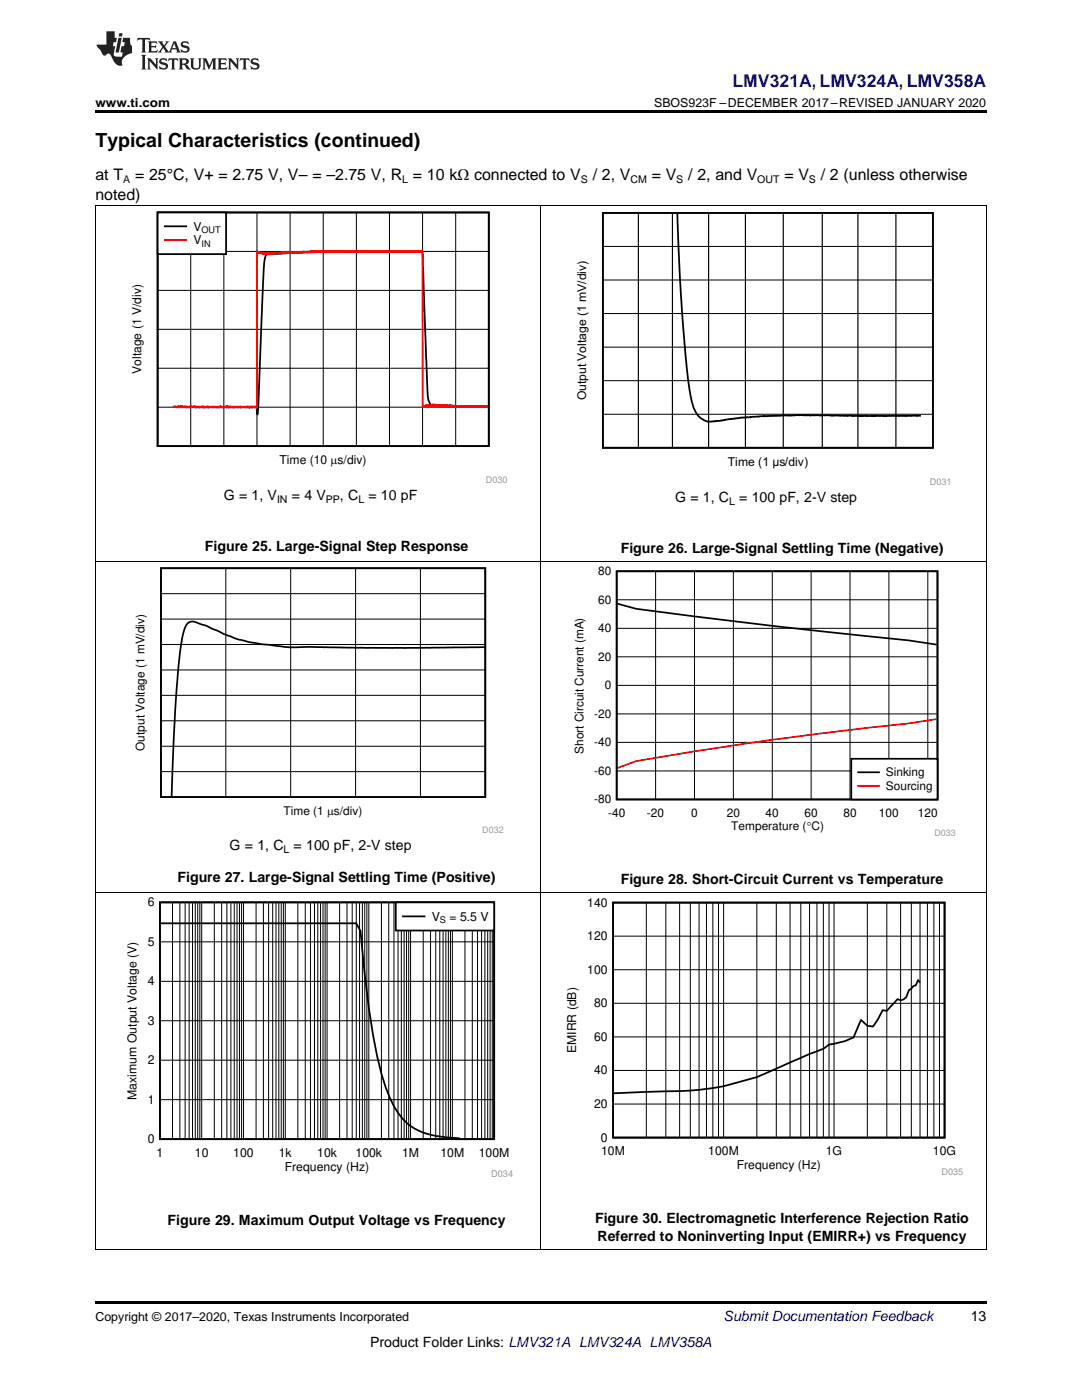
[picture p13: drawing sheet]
<svg xmlns="http://www.w3.org/2000/svg" width="216mm" height="279mm" viewBox="0 0 216 279" stroke-linecap="round" stroke-linejoin="round" font-family="sans-serif">
<defs><g id="words">
<text font-size="3.9" x="19" y="29.3">Typical Characteristics (continued)</text>
<text font-size="3.5" fill="#00f" x="146.2" y="17.3">LMV321A, LMV324A, LMV358A</text>
<g font-size="3.2">
<text x="19" y="36">at T</text>
<text x="27" y="36">= 25°C, V+ = 2.75 V, V– = –2.75 V, R = 10 kΩ connected to V</text>
<text x="118.3" y="36">/ 2, V</text>
<text x="130" y="36">= V</text>
<text x="137.3" y="36">/ 2, and V</text>
<text x="156.5" y="36">= V</text>
<text x="163.8" y="36">/ 2 (unless otherwise</text>
<text x="19" y="39.9">noted)</text>
</g>
<g font-size="2.8">
<text x="44.7" y="99.8">G = 1, V</text>
<text x="58.2" y="99.8">= 4 V</text>
<text x="67.8" y="99.8">, C</text>
<text x="73.5" y="99.8">= 10 pF</text>
<text x="134.7" y="100.2">G = 1, C</text>
<text x="147.5" y="100.2">= 100 pF, 2-V step</text>
<text x="40.9" y="110">Figure 25. Large-Signal Step Response</text>
<text x="123.9" y="110.4">Figure 26. Large-Signal Settling Time (Negative)</text>
<text x="45.8" y="169.7">G = 1, C</text>
<text x="58.6" y="169.7">= 100 pF, 2-V step</text>
<text x="35.4" y="175.9">Figure 27. Large-Signal Settling Time (Positive)</text>
<text x="123.9" y="176.4">Figure 28. Short-Circuit Current vs Temperature</text>
<text x="33.4" y="244.4">Figure 29. Maximum Output Voltage vs Frequency</text>
<text x="118.7" y="244.1">Figure 30. Electromagnetic Interference Rejection Ratio</text>
<text x="119.2" y="247.6">Referred to Noninverting Input (EMIRR+) vs Frequency</text>
<text x="193.7" y="263.6">13</text>
<text x="73.8" y="268.9">Product Folder Links: LMV321A LMV324A LMV358A</text>
</g>
<text font-size="2.8" fill="#0000c8" x="144.4" y="263.6">Submit Documentation Feedback</text>
<g font-size="2.5">
<text x="19" y="21.4">www.ti.com</text>
<text x="130.5" y="21.4">SBOS923F –DECEMBER 2017–REVISED JANUARY 2020</text>
<text x="19" y="263.6">Copyright © 2017–2020, Texas Instruments Incorporated</text>
</g>
<g font-size="2.4">
<text x="38.6" y="46">V</text>
<text x="38.6" y="48.8">V</text>
<text x="28.1" y="74.6" transform="rotate(-90 28.1 74.6)">Voltage (1 V/div)</text>
<text x="117" y="79.9" transform="rotate(-90 117 79.9)">Output Voltage (1 mV/div)</text>
<text x="55.8" y="92.7">Time (10 Ps/div)</text>
<text x="145.2" y="93">Time (1 μs/div)</text>
<text x="119.4" y="114.8">80</text>
<text x="119.4" y="120.5">60</text>
<text x="119.4" y="131.9">20</text>
<text x="119.4" y="126.2">40</text>
<text x="120.7" y="137.6">0</text>
<text x="118.6" y="143.2">-20</text>
<text x="28.9" y="149.9" transform="rotate(-90 28.9 149.9)">Output Voltage (1 mV/div)</text>
<text x="118.6" y="148.9">-40</text>
<text x="116.5" y="150.4" transform="rotate(-90 116.5 150.4)">Short Circuit Current (mA)</text>
<text x="118.6" y="154.6">-60</text>
<text x="176.8" y="155">Sinking</text>
<text x="118.6" y="160.3">-80</text>
<text x="176.8" y="157.7">Sourcing</text>
<text x="56.6" y="162.6">Time (1 Ps/div)</text>
<text x="121.3" y="163">-40</text>
<text x="129.1" y="163">-20</text>
<text x="137.9" y="163">0</text>
<text x="145" y="163">20</text>
<text x="145.9" y="165.7">Temperature (qC)</text>
<text x="152.8" y="163">40</text>
<text x="160.5" y="163">60</text>
<text x="168.3" y="163">80</text>
<text x="175.4" y="163">100</text>
<text x="183.2" y="163">120</text>
<text x="29.5" y="180.9">6</text>
<text x="86.2" y="183.8">V</text>
<text x="89.7" y="183.8">= 5.5 V</text>
<text x="117.2" y="180.9">140</text>
<text x="29.5" y="188.8">5</text>
<text x="117.2" y="187.6">120</text>
<text x="29.5" y="196.6">4</text>
<text x="117.2" y="194.3">100</text>
<text x="118.5" y="201">80</text>
<text x="29.5" y="204.5">3</text>
<text x="118.5" y="207.7">60</text>
<text x="29.5" y="212.4">2</text>
<text x="115" y="210.1" transform="rotate(-90 115 210.1)">EMIRR (dB)</text>
<text x="118.5" y="214.4">40</text>
<text x="27.2" y="219.5" transform="rotate(-90 27.2 219.5)">Maximum Output Voltage (V)</text>
<text x="29.5" y="220.3">1</text>
<text x="118.5" y="221.1">20</text>
<text x="119.9" y="227.8">0</text>
<text x="29.5" y="228.1">0</text>
<text x="31.2" y="230.9">1</text>
<text x="38.9" y="230.9">10</text>
<text x="46.6" y="230.9">100</text>
<text x="55.6" y="230.9">1k</text>
<text x="56.8" y="233.8">Frequency (Hz)</text>
<text x="63.3" y="230.9">10k</text>
<text x="70.9" y="230.9">100k</text>
<text x="80.2" y="230.9">1M</text>
<text x="87.9" y="230.9">10M</text>
<text x="95.5" y="230.9">100M</text>
<text x="120" y="230.6">10M</text>
<text x="141.3" y="230.6">100M</text>
<text x="147" y="233.4">Frequency (Hz)</text>
<text x="164.8" y="230.6">1G</text>
<text x="186.2" y="230.6">10G</text>
</g>
<g font-size="2.1">
<text x="24.6" y="36.6">A</text>
<text x="80.3" y="36.6">L</text>
<text x="115.9" y="36.6">S</text>
<text x="125.8" y="36.6">CM</text>
<text x="135" y="36.6">S</text>
<text x="151.1" y="36.6">OUT</text>
<text x="161.4" y="36.6">S</text>
<text x="55.3" y="100.4">IN</text>
<text x="65" y="100.4">PP</text>
<text x="71.5" y="100.4">L</text>
<text x="145.5" y="100.7">L</text>
<text x="56.6" y="170.3">L</text>
</g>
<g font-size="1.8">
<text x="40.2" y="46.4">OUT</text>
<text x="40.2" y="49.2">IN</text>
<text x="87.8" y="184.2">S</text>
</g>
<g font-size="1.8" fill="#999">
<text x="96.9" y="96.4">D030</text>
<text x="185.5" y="96.8">D031</text>
<text x="96.2" y="166.3">D032</text>
<text x="186.5" y="166.7">D033</text>
<text x="98" y="234.8">D034</text>
<text x="187.9" y="234.4">D035</text>
</g>
</g></defs>
<path d="M19 249.3l.2 .1zM196.7 249.3l.1 .1zM19 259.7h177.8v.5h-177.8z" fill="#000"/>
<path d="M19.1 178.2v71.2M107.9 178.2v71.2M196.8 178.2v71.2M19 249.3h177.8" fill="none" stroke="#000" stroke-width=".2"/>
<path d="M24.8 179.1h77.6v55.8h-77.6z" fill-rule="evenodd" fill="#fff"/>
<path d="M31.9 180.1h66.7v47.2h-66.7zM32.1 184.3h39l.8 1.5a178.8 178.8 0 0 0 4.2 28.4 23.7 23.7 0 0 0 4.2 9 12.1 12.1 0 0 0 8.3 3.7l3.1 .3" fill="none" stroke="#000" stroke-width=".35"/>
<g fill="none" stroke="#000" stroke-width=".2">
<path d="M31.9 195.8h66.7M31.9 188h66.7M34.4 180.1v47.3M35.9 180.1v47.3M36.9 180.1v47.3M37.7 180.1v47.3M38.4 180.1v47.3M39 180.1v47.3M39.5 180.1v47.3M39.9 180.1v47.3M40.2 180.1v47.3M42.8 180.1v47.3"/>
<path d="M44.2 180.1v47.3M45.3 180.1v47.3M46.1 180.1v47.3M46.7 180.1v47.3M47.3 180.1v47.3M47.8 180.1v47.3M48.2 180.1v47.3M48.6 180.1v47.3M51.1 180.1v47.3M52.6 180.1v47.3M53.6 180.1v47.3M54.4 180.1v47.3"/>
<path d="M55.1 180.1v47.3M55.6 180.1v47.3M56.1 180.1v47.3M56.5 180.1v47.3M56.9 180.1v47.3M59.4 180.1v47.3M60.9 180.1v47.3M61.9 180.1v47.3M62.8 180.1v47.3M63.4 180.1v47.3M64 180.1v47.3M64.5 180.1v47.3"/>
<path d="M64.9 180.1v47.3M65.3 180.1v47.3M67.8 180.1v47.3M69.2 180.1v47.3M70.3 180.1v47.3M71.1 180.1v47.3M71.7 180.1v47.3M72.3 180.1v47.3M72.8 180.1v47.3M73.2 180.1v47.3M73.6 180.1v47.3M76.1 180.1v47.3"/>
<path d="M77.6 180.1v47.3M78.6 180.1v47.3M79.4 180.1v47.3M80.1 180.1v47.3M80.6 180.1v47.3M81.1 180.1v47.3M81.6 180.1v47.3M81.9 180.1v47.3M84.4 180.1v47.3M85.9 180.1v47.3M86.9 180.1v47.3M87.8 180.1v47.3"/>
<path d="M88.4 180.1v47.3M89 180.1v47.3M89.5 180.1v47.3M89.9 180.1v47.3M90.3 180.1v47.3M92.8 180.1v47.3M94.2 180.1v47.3M95.3 180.1v47.3M96.1 180.1v47.3M96.8 180.1v47.3M97.3 180.1v47.3M97.8 180.1v47.3"/>
<path d="M98.2 180.1v47.3M31.9 219.5h66.7M31.9 211.6h66.7M31.9 203.7h66.7"/>
</g>
<path d="M79 180.1h19.6v5.6h-19.6z" fill-rule="evenodd" fill="#fff"/>
<path d="M79 180.1h19.6v5.6h-19.6zM80.4 182.9h4.3" fill="none" stroke="#000" stroke-width=".35"/>
<path d="M112.6 179.2h79.6v55.3h-79.6z" fill-rule="evenodd" fill="#fff"/>
<path d="M122.3 180.1h66.2v46.9h-66.2zM183.6 196.1l-.4-.5-.5 1-.4 .2-.9 .8-.6 1.4-.5 .5-.6 .1-.6-.2-2.1 2.4-.9-.2-.9 1.8-1 1.5-1.1-.2-1.3-1.2-1.5 3.6-1.7 .7-3.2 .7-1.1 .8-2.8 1-6.6 3a44 44 0 0 1-13.9 4l-5.4 .5-13.1 .4" fill="none" stroke="#000" stroke-width=".35"/>
<g fill="none" stroke="#000" stroke-width=".2">
<path d="M19.1 112.1v66.1M107.9 112.1v66.1M196.8 112.1v66.1M19 178.1h177.8M122.3 193.5h66.2M122.3 186.8h66.2M129 180.1v46.9M132.9 180.1v46.9M135.6 180.1v46.9M137.7 180.1v46.9M139.5 180.1v46.9M141 180.1v46.9"/>
<path d="M142.2 180.1v46.9M143.4 180.1v46.9M144.4 180.1v46.9M151 180.1v46.9M154.9 180.1v46.9M157.6 180.1v46.9M159.8 180.1v46.9M161.5 180.1v46.9M163 180.1v46.9M164.3 180.1v46.9M165.4 180.1v46.9M166.4 180.1v46.9"/>
<path d="M173.1 180.1v46.9M177 180.1v46.9M179.7 180.1v46.9M181.8 180.1v46.9M183.6 180.1v46.9M185.1 180.1v46.9M186.3 180.1v46.9M187.5 180.1v46.9M122.3 213.6h66.2M122.3 206.9h66.2M122.3 200.2h66.2M122.3 220.3h66.2"/>
</g>
<path d="M114.1 113.1h76.6v53.7h-76.6z" fill-rule="evenodd" fill="#fff"/>
<path d="M123.1 114h64v45.5h-64zM123.2 120.5l3.7 1 11.7 1.5 15.5 1.9 27.1 2.9 5.7 .8" fill="none" stroke="#000" stroke-width=".34"/>
<g fill="none" stroke="#000" stroke-width=".2">
<path d="M123.1 119.7h64M130.8 114v45.6M138.6 114v45.6M146.3 114v45.6M154.1 114v45.6M161.9 114v45.6M169.6 114v45.6M177.4 114v45.6M185.1 114v45.6M123.1 136.8h64M123.1 131.1h64M123.1 125.4h64"/>
<path d="M123.1 153.9h64M123.1 148.2h64M123.1 142.5h64"/>
</g>
<path d="M186.9 143.5l-5.7 .9a761 761 0 0 0-54.3 7.5l-3.7 1.4" fill="none" stroke="#f00" stroke-width=".34"/>
<path d="M169.9 151.4h17.2v8.1h-17.2z" fill-rule="evenodd" fill="#fff"/>
<path d="M169.9 151.4h17.2v8.1h-17.2zM171.2 154.1h4.2" fill="none" stroke="#000" stroke-width=".34"/>
<path d="M171.2 156.8h4.2" fill="none" stroke="#f00" stroke-width=".34"/>
<path d="M26.5 113.2h74v53.2h-74z" fill-rule="evenodd" fill="#fff"/>
<path d="M32.1 113.4h64.7v45.7h-64.7zM96.7 129.2l-18.8 .1-20.8-.2-4.8-.5-4.7-1-2.9-1.1-3.4-1.6-1.3-.4a2.48 2.48 0 0 0-2.5-.2 5.8 5.8 0 0 0-1.2 3.6l-.7 5.3-.5 6.5-.8 19.2" fill="none" stroke="#000" stroke-width=".34"/>
<g fill="none" stroke="#000" stroke-width=".2">
<path d="M19.1 41.1v71M107.9 41.1v71M196.8 41.1v71M19 112.1h177.8M32.1 118.5h64.7M45.1 113.4v45.7M58 113.4v45.7M71 113.4v45.7M83.9 113.4v45.7M32.1 138.8h64.7M32.1 133.7h64.7M32.1 128.6h64.7"/>
<path d="M32.1 123.6h64.7M32.1 154h64.7M32.1 148.9h64.7M32.1 143.8h64.7"/>
</g>
<path d="M115.2 42.3h74.3v54.5h-74.3z" fill-rule="evenodd" fill="#fff"/>
<path d="M120.3 42.5h65.8v46.9h-65.8zM135.2 42.7a329.9 329.9 0 0 0 2.5 36 7.5 7.5 0 0 0 1.9 4.6l1.1 .7 1 .2 6.3-.9 8.4-.4 8.6-.1 .9 .2 5-.1 1 .2 .3-.1 .8 .1 10.8-.1" fill="none" stroke="#000" stroke-width=".35"/>
<g fill="none" stroke="#000" stroke-width=".2">
<path d="M120.3 55.9h65.9M120.3 49.2h65.9M127.4 42.3v46.9M134.2 42.5v46.9M141.4 42.5v46.9M148.7 42.5v46.9M156.3 42.5v46.9M164.1 42.5v46.9M171.2 42.5v46.9M178.8 42.5v46.9M120.3 76h65.9M120.3 69.3h65.9"/>
<path d="M120.3 62.6h65.9M120.3 82.7h65.9"/>
</g>
<path d="M25.8 42.2h75.4v54.3h-75.4z" fill-rule="evenodd" fill="#fff"/>
<path d="M31.5 42.4h66v46.6h-66zM97.4 81.2l-5.8-.1-5.2-.4a.27 .27 0 0 1-.3 .2 .27 .27 0 0 1-.2-.2l-.4-.9-.2-1.4-1-28.1h-18.7l-12 .4-.4 .1-.2 .2-.3 1.7-.2 2.7-1.1 27.3-.3-1.5h-16.5" fill="none" stroke="#000" stroke-width=".35"/>
<g fill="none" stroke="#000" stroke-width=".2">
<path d="M31.5 57.9h66M31.5 50.2h66M38.1 42.4v46.6M44.7 42.4v46.6M51.3 42.4v46.6M57.9 42.4v46.6M64.5 42.4v46.6M71.1 42.4v46.6M77.7 42.4v46.6M84.3 42.4v46.6M90.9 42.4v46.6M31.5 73.5h66"/>
<path d="M31.5 65.7h66M31.5 81.3h66"/>
</g>
<path d="M97.4 81.2l-.4-.1v.2v-.2v.2l-.1-.2-.1 .2v-.2v.2l-.2-.2-.1 .2-.1-.2v.2l-.2-.2-.1 .1v-.1l-.1 .2v-.2l-.2 .1-.1-.1v.2v-.2l-.1 .1v-.1l-.1 .1-.1-.1v.2l-.1-.2v.2v-.2l-.1 .1v-.1v.1l-.2-.1v.1v-.1l-.2 .2-.1-.2v.1l-.1-.1-.1 .2v-.2l-.2 .1-.1-.1v.1l-.2-.1v.1l-.1-.2-.2 .3v-.2v.1l-.1-.1v.1l-.2-.1-.1 .1v-.1v.1v-.1l-.1 .1-.1-.1-.1 .1v-.2l-.1 .2v-.1l-.2 .1-.2-.2-.1 .2-.1-.2-.3 .2v-.2v.1l-.2-.1-.1 .2-.1-.2-.1 .2-.1-.2-.1 .1-.4-.1v.1v-.1l-.1 .2v-.2l-.2 .1-.2-.2-.1 .2-.1-.2-.2 .2v-.2v.2l-.1-.2v.2v-.2l-.2 .1v-.1l-.1 .2-.2-.2-.1 .1-.1-.1-.1 .2v-.2l-.2 .2-.1-.2v.1l-.2-.1-.1 .1v-.2l-.1 .2v-.1l-.1 .1-.3-.1-.1 .1-.2-.2-.2 .2v-.2l-.1 .1v-.1l-.1 .2-.1-.2-.1 .1-.3-.1-.1 .1-.1-.1v.1v-.1l-.3 .1v-.1v.1l-.1-.1-.1 .1-.2-.1v.2l-.1-.2-.2 .2-.1-.2v.2l-.4-.1v.2l-.1-.2-.1 .2-.1-.1-.1 .2v-.2l-.3 .3v-.2l-.1 .2v-31.1l-.1 .1-.1-.2v.2l-.1-.2v.2l-.1-.2-.2 .2v-.2v.2l-.3-.2-.1 .2-.1-.2-.2 .2v-.2l-.2 .2v-.2v.1l-.1-.1v.1v-.1l-.2 .2v-.2v.2l-.3-.2v.2l-.1-.2-.1 .2v-.2l-.1 .2-.2-.2-.4 .1v-.1v.2v-.2l-.1 .2-.1-.2v.1l-.3-.1-.2 .2-.1-.2v.2l-.1-.2-.2 .2-.1-.2-.1 .2v-.2l-.1 .2-.1-.2-.3 .2-.2-.2-.4 .2-.1-.2-.1 .2v-.2v.2l-.1-.2-.1 .2-.1-.1-.2 .1-.2-.2-.1 .2-.1-.2v.2l-.1-.2v.2l-.1-.2-.1 .2-.2-.2-.2 .2v-.2v.2l-.1-.2v.2l-.1-.2v.2l-.1-.2v.2v-.2l-.1 .2v-.2l-.1 .2-.1-.2-.1 .2-.2-.2v.2l-.1-.2v.2l-.1-.2v.2v-.1h-.3l-.1-.1-.1 .2v-.1h-.3v-.1v.2l-.1-.2-.1 .2-.1-.1v.1l-.1-.1-.3 .1-.1-.2-.1 .2-.1-.1h-.2v.1l-.1-.1-.2 .1-.2-.2-.1 .2v-.2l-.2 .2-.2-.1v.1l-.1-.2v.2v-.2l-.1 .2-.1-.2-.3 .1-.1-.1-.1 .2-.2-.2v.2l-.1-.1v.1l-.3-.2-.3 .2-.2-.2-.2 .2-.3-.1v.1l-.2-.1-.1 .1v-.2l-.1 .2-.1-.2v.2l-.2-.1v.1v-.1l-.1 .1-.2-.1-.1 .1-.2-.2v.2v-.1l-.4 .1-.1-.2-.1 .2-.2-.1v.1v-.1l-.1 .1-.2-.1-.1 .1-.1-.1-.2 .1-.1-.1-.1 .1v-.1l-.6 .1-.2-.2v.2l-.2-.2-.1 .2-.2-.1v.1v-.1l-.2 .1-.2-.1v.1v-.2l-.1 .2v-.1l-.1 .1-.1-.1-.1 .1-.2-.1-.1 .1-.1-.1-.1 .1-.1-.1-.2 .1-.1-.2-.1 .2-.1-.1-.3 .1v-.1v.1l-.4-.1v.1l-.3-.1v.1l-.1-.1v.1l-.1-.1-.1 .1v-.1l-.1 .1-.1-.1-.1 .1-.1-.1-.1 .2v-.2l-.2 .1v-.1l-.1 .1-.2-.1-.1 .1-.1-.1v.1l-.1-.1-.3 .1v-.1l-.1 .2v-.2v.2l-.1-.2v.1l-.2-.1-.1 .1v-.1v.1v-.1l-.2 .2-.2-.2-.1 .2-.1-.2v.2l-.1-.2-.1 .2v-.2l-.1 .2-.2-.1v.1l-.1-.2v.2l-.2-.1-.1 .1-.3-.2-.1 .2v-.1l-.2 .1v-.1l-.1 .1v-.1l-.2 .1-.2-.1-.1 .2-.1-.2v.1l-.2-.1v.1l-.2-.1v.2l-.1-.2-.3 .2-.2-.2-.1 .2v-.1l-.1 .1-.1-.2-.3 .2-.2-.1-.1 .1v-.2l-.1 .3-.1-.2-.1 .2v-.2v.2l-.2-.2-.1 .1-.2-.1v.2l-.1-.2v.2l-.3-.2-.1 .2v-.2l-.1 .2-.1-.2v.2l-.2-.1-.1 .1-.1-.1-.2 .1-.1-.1v.2l-.1-.2-.2 .1-.1-.1-.1 .2v-.2l-.2 .1-.1-.1-.1 .1-.1-.1v.1l-.2-.1-.1 .1-.1-.1-.2 .2v-.2l-.2 .1-.1-.1-.1 .1v-.2l-.1 .2-.1-.2v.2l-.2-.3-.1 .2v-.2l-.2 .1-.1-.2-.1 31.1v-.1v.1l-.2-.1-.1 .1v-.2l-.1 .2-.3-.2v.2l-.1-.2-.1 .2-.2-.2v.2l-.1-.1-.1 .1v-.1l-.1 .2v-.3l-.1 .3v-.2l-.1 .1v-.1l-.2 .1v-.2l-.1 .2v-.1v.1l-.1-.1-.1 .1-.1-.1v.1v-.1l-.1 .1v-.1v.1l-.2-.1v.1l-.1-.2-.1 .2-.1-.1-.1 .1v-.1l-.1 .1-.1-.1-.1 .1v-.2v.2l-.3-.1-.2 .2-.2-.3-.1 .2v-.1l-.1 .1-.1-.1v.1v-.1l-.1 .1-.1-.1-.1 .2v-.2l-.2 .1v-.2l-.1 .2-.1-.1v.1l-.1-.1-.2 .1v-.2v.2l-.2-.1-.1 .1v-.2l-.2 .2v-.2l-.1 .2-.1-.2v.2v-.2l-.2 .2-.1-.2-.2 .2v-.2v.2l-.2-.1v.2l-.1-.3-.1 .2v-.1l-.3 .1v-.2v.2l-.1-.2v.2l-.2-.1v.1v-.2l-.2 .2-.1-.1v.1l-.2-.1v.1v-.1l-.2 .1v-.1l-.1 .1-.1-.1v.1l-.1-.2v.2v-.1l-.2 .1v-.2v.2l-.2-.1v.1l-.2-.1v.1v-.1l-.4 .1v-.1v.1l-.2-.1v.1l-.2-.2v.2v-.1l-.2 .1-.1-.2-.1 .2-.1-.1v.2l-.1-.2-.1 .1-.1-.2v.2l-.1-.1v.1l-.1-.2v.2l-.1-.2v.2l-.4-.1-.1 .1v-.1l-.1 .1v-.1l-.1 .1-.1-.2-.2 .2v-.1l-.1 .1-.1-.1v.1l-.1-.2-.1 .2v-.2l-.1 .2-.1-.2v.2l-.1-.2v.2l-.2-.2v.2l-.1-.2v.2v-.2l-.1 .2v-.2l-.1 .2v-.2l-.1 .2v-.2l-.1 .2-.1-.2v.2v-.1l-.1 .1-.1-.1v.1v-.1l-.1 .1-.1-.1-.2 .1v-.1v.1v-.2l-.3 .2-.1-.2-.1 .2-.2-.2-.1 .2v-.2l-.1 .2v-.2l-.2 .2v-.2l-.1 .2v-.2l-.1 .2-.2-.2-.1 .2-.1-.2v.2l-.1-.1-.1 .1v-.1l-.2 .1v-.2l-.1 .2-.3-.2v.2v-.2l-.1 .2" fill="none" stroke="#f00" stroke-width=".35"/>
<path d="M31.5 42.4h13.6v8.3h-13.6z" fill-rule="evenodd" fill="#fff"/>
<path d="M31.5 42.4h13.6v8.3h-13.6zM32.9 45.2h4.3" fill="none" stroke="#000" stroke-width=".35"/>
<path d="M32.9 47.9h4.3" fill="none" stroke="#f00" stroke-width=".35"/>
<path d="M19 41.1h177.8" fill="none" stroke="#000" stroke-width=".2"/>
<path d="M19 22h177.8v.5h-177.8z" fill="#000"/>
<g fill="#231f20">
<path d="M27.5 7.6l-.1 .5 .4-.2h.6v.1v2.1l-.2 .4h1l-.3-.4v-2.1l.1-.1h.5l.5 .2-.2-.5zM29.5 8.3l.2 .3v1.5l-.2 .4h1.8l.2-.6a1.04 1.04 0 0 1-1.3 .2v-.7h.6l.3 .2v-.6l-.3 .2h-.6v-.6l.8-.1 .4 .3-.2-.5zM31.5 8.3l.9 1.1-.9 1.1h.8l-.2-.2 .5-.7 .4 .7-.2 .2h1.5l-.1-.2 .1-.4h.9l.1 .4-.2 .2h1l-.3-.3-.7-1.9h-.5l-.9 2-.8-1 .9-1h-.8l.1 .3-.3 .5-.4-.6 .2-.2zM34.7 8.6l.4 1h-.7zM36.3 8.4a.63 .63 0 0 0-.2 .7 .63 .63 0 0 0 .6 .4l.6 .2 .1 .2a.75 .75 0 0 1-.7 .4 .75 .75 0 0 1-.6-.5l.1 .7 .1-.1a1.11 1.11 0 0 0 1.5-.6 1.13 1.13 0 0 0-1.2-.8l-.1-.4a1.04 1.04 0 0 1 1.2 .2l-.2-.5-.1 .1-.5-.2zM28.2 10.9l.2 .4v2.2l-.2 .4h1l-.3-.4v-2.2l.3-.4zM29.3 11.6l.3 .4v1.5l-.3 .4h.8l-.2-.4v-1.3l1.5 1.7v-1.9l.2-.4h-.7l.2 .4v.9l-1.1-1.3zM32 11.8a.62 .62 0 0 0-.2 .7 .62 .62 0 0 0 .6 .4l.6 .1 .1 .3a.76 .76 0 0 1-.7 .3 .76 .76 0 0 1-.6-.4l.1 .7 .1-.1a1.11 1.11 0 0 0 1.5-.6 1.13 1.13 0 0 0-1.2-.8l-.1-.4a1.04 1.04 0 0 1 1.2 .2l-.2-.6-.1 .1-.5-.1zM33.7 11.6l-.2 .6a.61 .61 0 0 1 .8-.3v1.6l-.2 .4h.9l-.2-.4v-1.6a.63 .63 0 0 1 .8 .3l-.2-.6zM35.6 11.6l.3 .4v1.5l-.3 .4h1l-.2-.2v-.8l.5 .2a.76 .76 0 0 0 1.2 .7l-1-1a.58 .58 0 0 0 .6-.5 .58 .58 0 0 0-.5-.6zM36.4 11.9h.1a.45 .45 0 0 1 .5 .1 .45 .45 0 0 1 .1 .5l-.7 .2zM37.9 11.6l.2 .2a2.17 2.17 0 0 0 .3 1.9 .99 .99 0 0 0 1.6-.6v-1.1l.2-.4h-.7l.2 .2a1.92 1.92 0 0 1-.2 1.8 .6 .6 0 0 1-.9-.5v-1.1l.2-.4zM40.4 11.6l.2 .4v1.5l-.2 .4h.7l-.2-.4v-1.4l.8 1.8 .8-1.8v1.4l-.2 .4h.9l-.2-.4v-1.5l.2-.4h-.8l-.6 1.5-.6-1.5zM43.4 11.6l.2 .4v1.5l-.2 .4h1.8l.2-.6a1.04 1.04 0 0 1-1.3 .1v-.6h.5l.4 .2v-.6l-.4 .2h-.5v-.7h.8l.3 .3-.1-.6zM45.5 11.6l.2 .4v1.5l-.2 .4h.7l-.2-.4v-1.3l1.5 1.7v-1.9l.2-.4h-.7l.2 .4v.9l-1.1-1.3zM47.9 11.6l-.1 .6a.61 .61 0 0 1 .8-.3v1.6l-.3 .4h1l-.3-.4 .1-1.6a.63 .63 0 0 1 .7 .3l-.1-.6zM50.2 11.8a.62 .62 0 0 0-.2 .7 .62 .62 0 0 0 .6 .4l.6 .1 .2 .3a.76 .76 0 0 1-.8 .3 .76 .76 0 0 1-.6-.4l.1 .7 .2-.1a1.11 1.11 0 0 0 1.5-.6 1.13 1.13 0 0 0-1.3-.8l-.1-.4a1.04 1.04 0 0 1 1.2 .2l-.1-.6-.2 .1-.5-.1z"/>
<path d="M21.2 6.3v2.6h-1.9l.1 .4 .7 .9a.91 .91 0 0 0 1 .8 .56 .56 0 0 1 .5-.3 .56 .56 0 0 1 .5 .3l.4 .8a1.53 1.53 0 0 0 1.9 1.2 1.54 1.54 0 0 1 1-2.1l.9-.3v-1.4a1.52 1.52 0 0 1-.3-1.6h-1.4l-.2 .8h.5l-.2 .8h-.4l-.2 1v.2l.4 .1-.2 .8a1.93 1.93 0 0 1-1.6-.3l.3-1.8h-.5l.2-.8h.4l.2-.8h-.4v-1.3zM23.6 7.6l-.6 2.9h.7l.6-2.9zM23.8 6.6l-.1 .7h.6l.2-.7z"/>
</g>
<use href="#words"/>
</svg>
